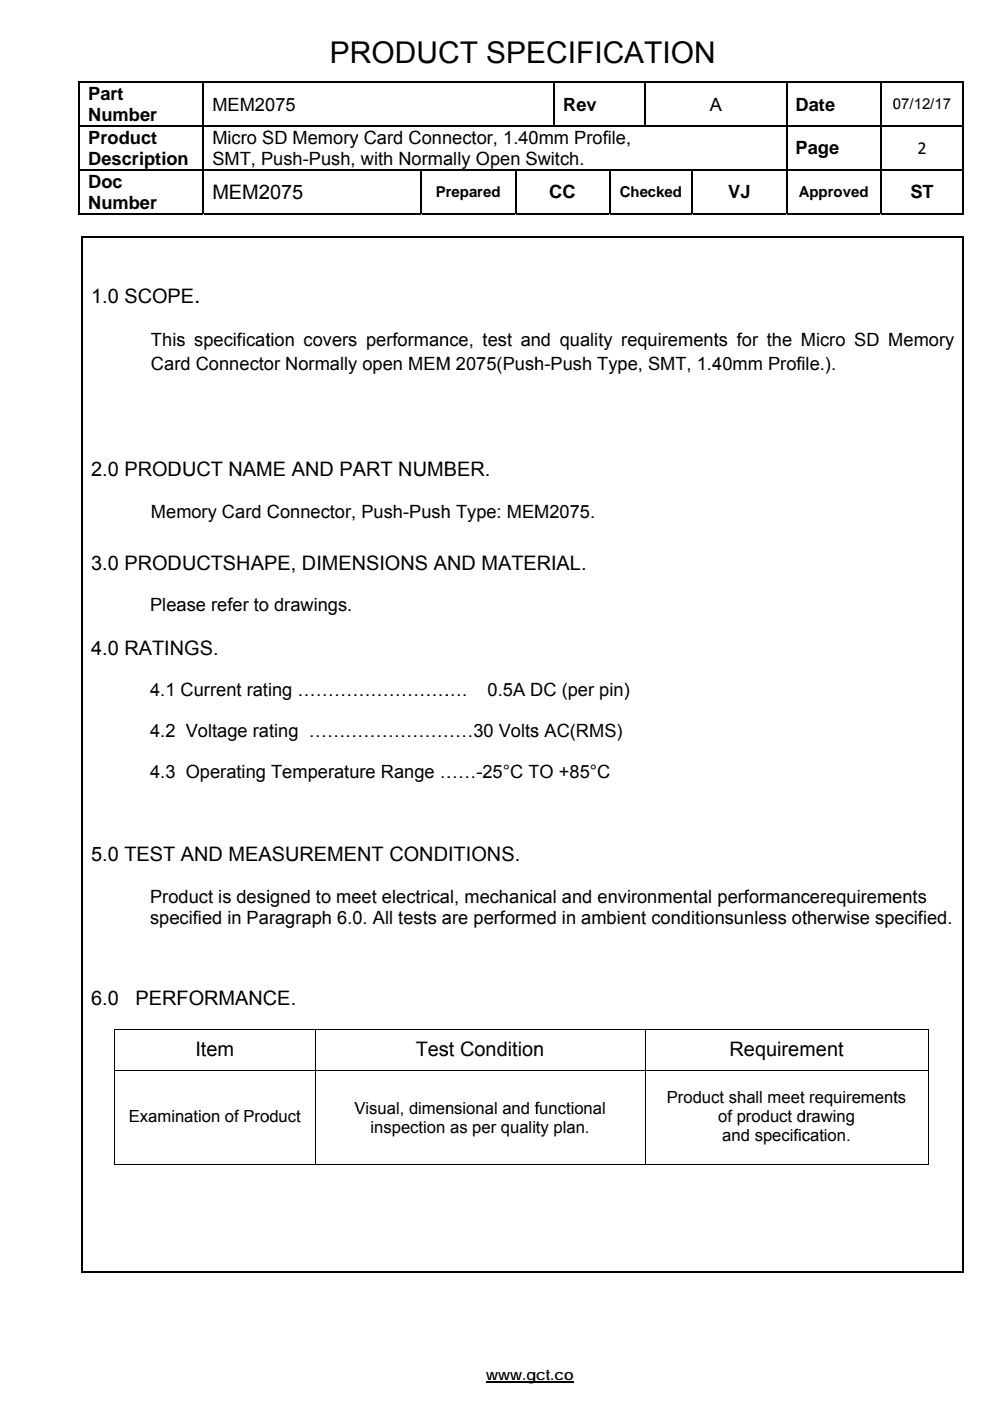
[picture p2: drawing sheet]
<svg xmlns="http://www.w3.org/2000/svg" width="210mm" height="297mm" viewBox="0 0 210 297" stroke-linecap="round" stroke-linejoin="round" font-family="sans-serif">
<defs><g id="words">
<g font-size="6.3">
<text x="70" y="13.4">PRODUCT SPECIFICATION</text>
<text x="74.2" y="13.4">R</text>
<text x="92.9" y="13.4">C</text>
<text x="111.6" y="13.4">E</text>
<text x="132.4" y="13.4">A</text>
</g>
<text font-size="4.9" x="41.2" y="64.3">.</text>
<g font-size="4.2">
<text x="45" y="42.1">MEM2075</text>
<text x="54.9" y="42.1">2</text>
<text x="19.3" y="64.3">1.0 SCOPE</text>
<text x="35.6" y="64.3">P</text>
<text x="19.3" y="101">2.0 PRODUCT NAME AND PART NUMBER.</text>
<text x="35.6" y="101">D</text>
<text x="54.3" y="101">M</text>
<text x="74.8" y="101">A</text>
<text x="94.1" y="101">B</text>
<text x="19.3" y="120.8">3.0 PRODUCTSHAPE, DIMENSIONS AND MATERIAL.</text>
<text x="35.6" y="120.8">D</text>
<text x="56" y="120.8">P</text>
<text x="74.6" y="120.8">N</text>
<text x="92" y="120.8">A</text>
<text x="19.3" y="138.9">4.0 RATINGS.</text>
<text x="36" y="138.9">N</text>
<text x="19.3" y="182.6">5.0 TEST AND MEASUREMENT CONDITIONS.</text>
<text x="54.8" y="182.6">A</text>
<text x="19.3" y="213.1">6.0</text>
<text x="28.8" y="213.1">PERFORMANCE.</text>
<text x="37.4" y="213.1">F</text>
<text x="55.8" y="213.1">C</text>
<text x="41.4" y="223.8">Item</text>
<text x="88.2" y="223.8">Test Condition</text>
<text x="93.1" y="223.8">s</text>
<text x="113.1" y="223.8">n</text>
<text x="154.7" y="223.8">Requirement</text>
<text x="169.5" y="223.8">m</text>
</g>
<g font-size="3.9">
<text x="18.7" y="21.2">Part</text>
<text x="45" y="23.4">MEM2075</text>
<text x="56.2" y="23.4">0</text>
<text x="119.4" y="23.5">Rev</text>
<text x="150.5" y="23.4">A</text>
<text x="168.7" y="23.5">Date</text>
<text x="168.8" y="23.5">D</text>
<text x="18.7" y="25.7">Number</text>
<text x="18.7" y="30.5">Product</text>
<text x="18.7" y="35">Description</text>
<text x="45" y="30.5">Micro SD Memory Card Connector, 1.40mm Profile,</text>
<text x="45" y="34.9">SMT, Push-Push, with Normally Open Switch.</text>
<text x="55.4" y="34.9">P</text>
<text x="55.6" y="30.5">S</text>
<text x="74.1" y="30.5">y</text>
<text x="93.8" y="30.5">n</text>
<text x="94" y="34.9">a</text>
<text x="111.5" y="34.9">S</text>
<text x="112.1" y="30.5">0</text>
<text x="168.7" y="32.7">Page</text>
<text x="168.8" y="32.7">P</text>
<text x="194.6" y="32.7">2</text>
<text x="18.7" y="39.8">Doc</text>
<text x="18.7" y="44.2">Number</text>
<text x="116.5" y="42">CC</text>
<text x="154.5" y="42">VJ</text>
<text x="193.1" y="42">ST</text>
<text x="32" y="73.3">This specificattion covers performance, test and quality rrequirementts for the Micro SD Memory</text>
<text x="37.4" y="73.3">s</text>
<text x="93.2" y="73.3">n</text>
<text x="112.6" y="73.3">n</text>
<text x="169.9" y="73.3">M</text>
<text x="188.4" y="73.3">M</text>
<text x="32" y="78.4">Carrd Connector Normally open MEM 2075(Push-Push Type, SMT, 1.4</text>
<text x="56" y="78.4">o</text>
<text x="92.4" y="78.4">M</text>
<text x="113.3" y="78.4">h</text>
<text x="131" y="78.4">p</text>
<text x="151" y="78.4">40mm Profile.).</text>
<text x="32" y="109.7">Memory Card Connector, Push-Push Type: MEM</text>
<text x="37.4" y="109.7">m</text>
<text x="56.6" y="109.7">C</text>
<text x="93.5" y="109.7">h</text>
<text x="113.3" y="109.7">M2075.</text>
<text x="31.8" y="129.6">Please refer to drawings.</text>
<text x="37.4" y="129.6">a</text>
<text x="54.9" y="129.6">o</text>
<text x="31.8" y="147.7">4.1 Current rating ……………………….</text>
<text x="74.7" y="147.7">…</text>
<text x="94.1" y="147.7">…</text>
<text x="103.4" y="147.7">0.5A DC (per pin))</text>
<text x="112.5" y="147.7">D</text>
<text x="31.8" y="156.3">4.2 Voltage rating ………………………30 Volts</text>
<text x="73.2" y="156.3">…</text>
<text x="92.6" y="156.3">…</text>
<text x="112.5" y="156.3">s AC(RMS)</text>
<text x="31.8" y="165">4.3 Operating Temperature Range ……-25°C T</text>
<text x="74.1" y="165">u</text>
<text x="93.3" y="165">…</text>
<text x="112.1" y="165">TO +85°C</text>
<text x="31.8" y="191.4">Product is desiigned to meet electrical, mechanic</text>
<text x="74.5" y="191.4">e</text>
<text x="93.3" y="191.4">a</text>
<text x="113.2" y="191.4">cal and environmental performanc</text>
<text x="131.1" y="191.4">v</text>
<text x="169.9" y="191.4">cerequirements</text>
<text x="189.3" y="191.4">e</text>
<text x="31.8" y="195.9">specified in Paragraph 6.0. All tests are performed in ambient conditionsunless ottherwise specified.</text>
<text x="35.9" y="195.9">e</text>
<text x="74.8" y="195.9">0</text>
<text x="93.7" y="195.9">a</text>
<text x="131.7" y="195.9">e</text>
</g>
<g font-size="3.5">
<text x="141.4" y="233.8">Produc</text>
<text x="150.9" y="233.8">ct shall meet requirementts</text>
<text x="27.3" y="237.9">Examination of Product</text>
<text x="37.1" y="237.9">n</text>
<text x="55.2" y="237.9">o</text>
<text x="75.2" y="236.2">Visual, dimensional and ffunctional</text>
<text x="75.2" y="236.2">V</text>
<text x="94.4" y="236.2">n</text>
<text x="152.3" y="237.9">of product drawing</text>
<text x="169" y="237.9">d</text>
<text x="78.6" y="240.2">inspection as per qualitty plan.</text>
<text x="153.2" y="241.9">and specific</text>
<text x="170.1" y="241.9">cation.</text>
</g>
<g font-size="3.2">
<text x="189.4" y="23.2">07/12/17</text>
<text x="189.4" y="23.2">0</text>
<text x="92.4" y="41.7">Prrepared</text>
<text x="131.4" y="41.7">Checked</text>
<text x="131.4" y="41.7">C</text>
<text x="169.4" y="41.7">Approved</text>
<text x="169.4" y="41.7">A</text>
<text x="103.1" y="292.7">www.gct.co</text>
</g>
</g></defs>
<g fill="#000">
<path d="M16.7 17.3h.3v.3h-.3zM43 17.3h.3v.3h-.3zM117.4 17.3h.3v.3h-.3zM136.7 17.3h.3v.3h-.3zM166.7 17.3h.3v.3h-.3zM186.7 17.3h.3v.3h-.3zM204.2 17.3h.3v.3h-.3zM17 26.5h2v.4h-2zM17 35.8h2v.4h-2zM43 26.5h.3v.4h-.3zM43 35.8h.3v.4h-.3zM89.2 35.8h.3v.4h-.3z"/>
<path d="M109.2 35.8h.3v.4h-.3zM129.2 35.8h.3v.4h-.3zM146.7 35.8h.3v.4h-.3zM166.7 26.5h.3v.4h-.3zM166.7 35.8h.3v.4h-.3zM186.7 26.5h.3v.4h-.3zM186.7 35.8h.3v.4h-.3zM204.2 35.8h.3v.4h-.3zM17.3 50.2h.3v.3h-.3zM17.3 50.2h1.7v.3h-1.7zM204.2 45.1h.3v.3h-.3zM204.2 50.2h.3v.3h-.3z"/>
<path d="M24.3 218.2h.1v.2h-.1zM196.8 246.8h.1v.2h-.1zM17.3 269.6h1.7v.4h-1.7zM204.2 269.6h.3v.4h-.3z"/>
</g>
<g fill="none" stroke="#000" stroke-width=".34">
<path d="M16.7 17.4h26.3M16.8 17.6v27.8M43.2 17.6v8.9M43.3 17.4h74.1M117.6 17.6v8.9M117.7 17.4h19M136.8 17.6v8.9M137 17.4h29.7M166.9 17.6v8.9M167 17.4h19.7M186.8 17.6v8.9M187 17.4h17.2"/>
<path d="M204.3 17.6v18.2M19 26.7h24M19 36h24M43.2 26.9v8.9M43.2 36.2v9.2M43.3 26.7h123.4M43.3 36h45.9M89.3 36.2v9.2M89.5 36h19.7M109.3 36.2v9.2M109.5 36h19.7M129.3 36.2v9.2"/>
<path d="M129.5 36h17.2M146.8 36.2v9.2M147 36h19.7M166.9 26.9v8.9M166.9 36.2v9.2M167 26.7h19.7M167 36h19.7M186.8 26.9v8.9M186.8 36.2v9.2M187 26.7h17.2M187 36h17.2M204.3 36.2v9.2"/>
<path d="M16.7 45.3h26.3M17.4 50.5v219.5M19 50.3h185.2M43.3 45.3h45.9M89.5 45.3h19.7M129.2 45.3h-19.7M129.5 45.3h17.2M147 45.3h19.7M167 45.3h19.7M187 45.3h17.2M204.3 50.5v219.5M19 269.8h185.2"/>
</g>
<g fill="none" stroke="#000" stroke-width=".21">
<path d="M24.3 218.3h172.6M24.3 218.4v8.5M66.8 218.4v8.5M136.8 218.4v8.5M196.9 218.2v8.7M24.3 227h172.6M24.3 227.1v19.9M66.8 227.1v19.9M136.8 227.1v19.9M196.9 227.1v19.9M24.3 246.9h42.5M66.9 246.9h69.9"/>
<path d="M136.9 246.9h59.9"/>
</g>
<path d="M103.1 293.1h18.6" fill="none" stroke="#000" stroke-width=".28"/>
<use href="#words"/>
</svg>
